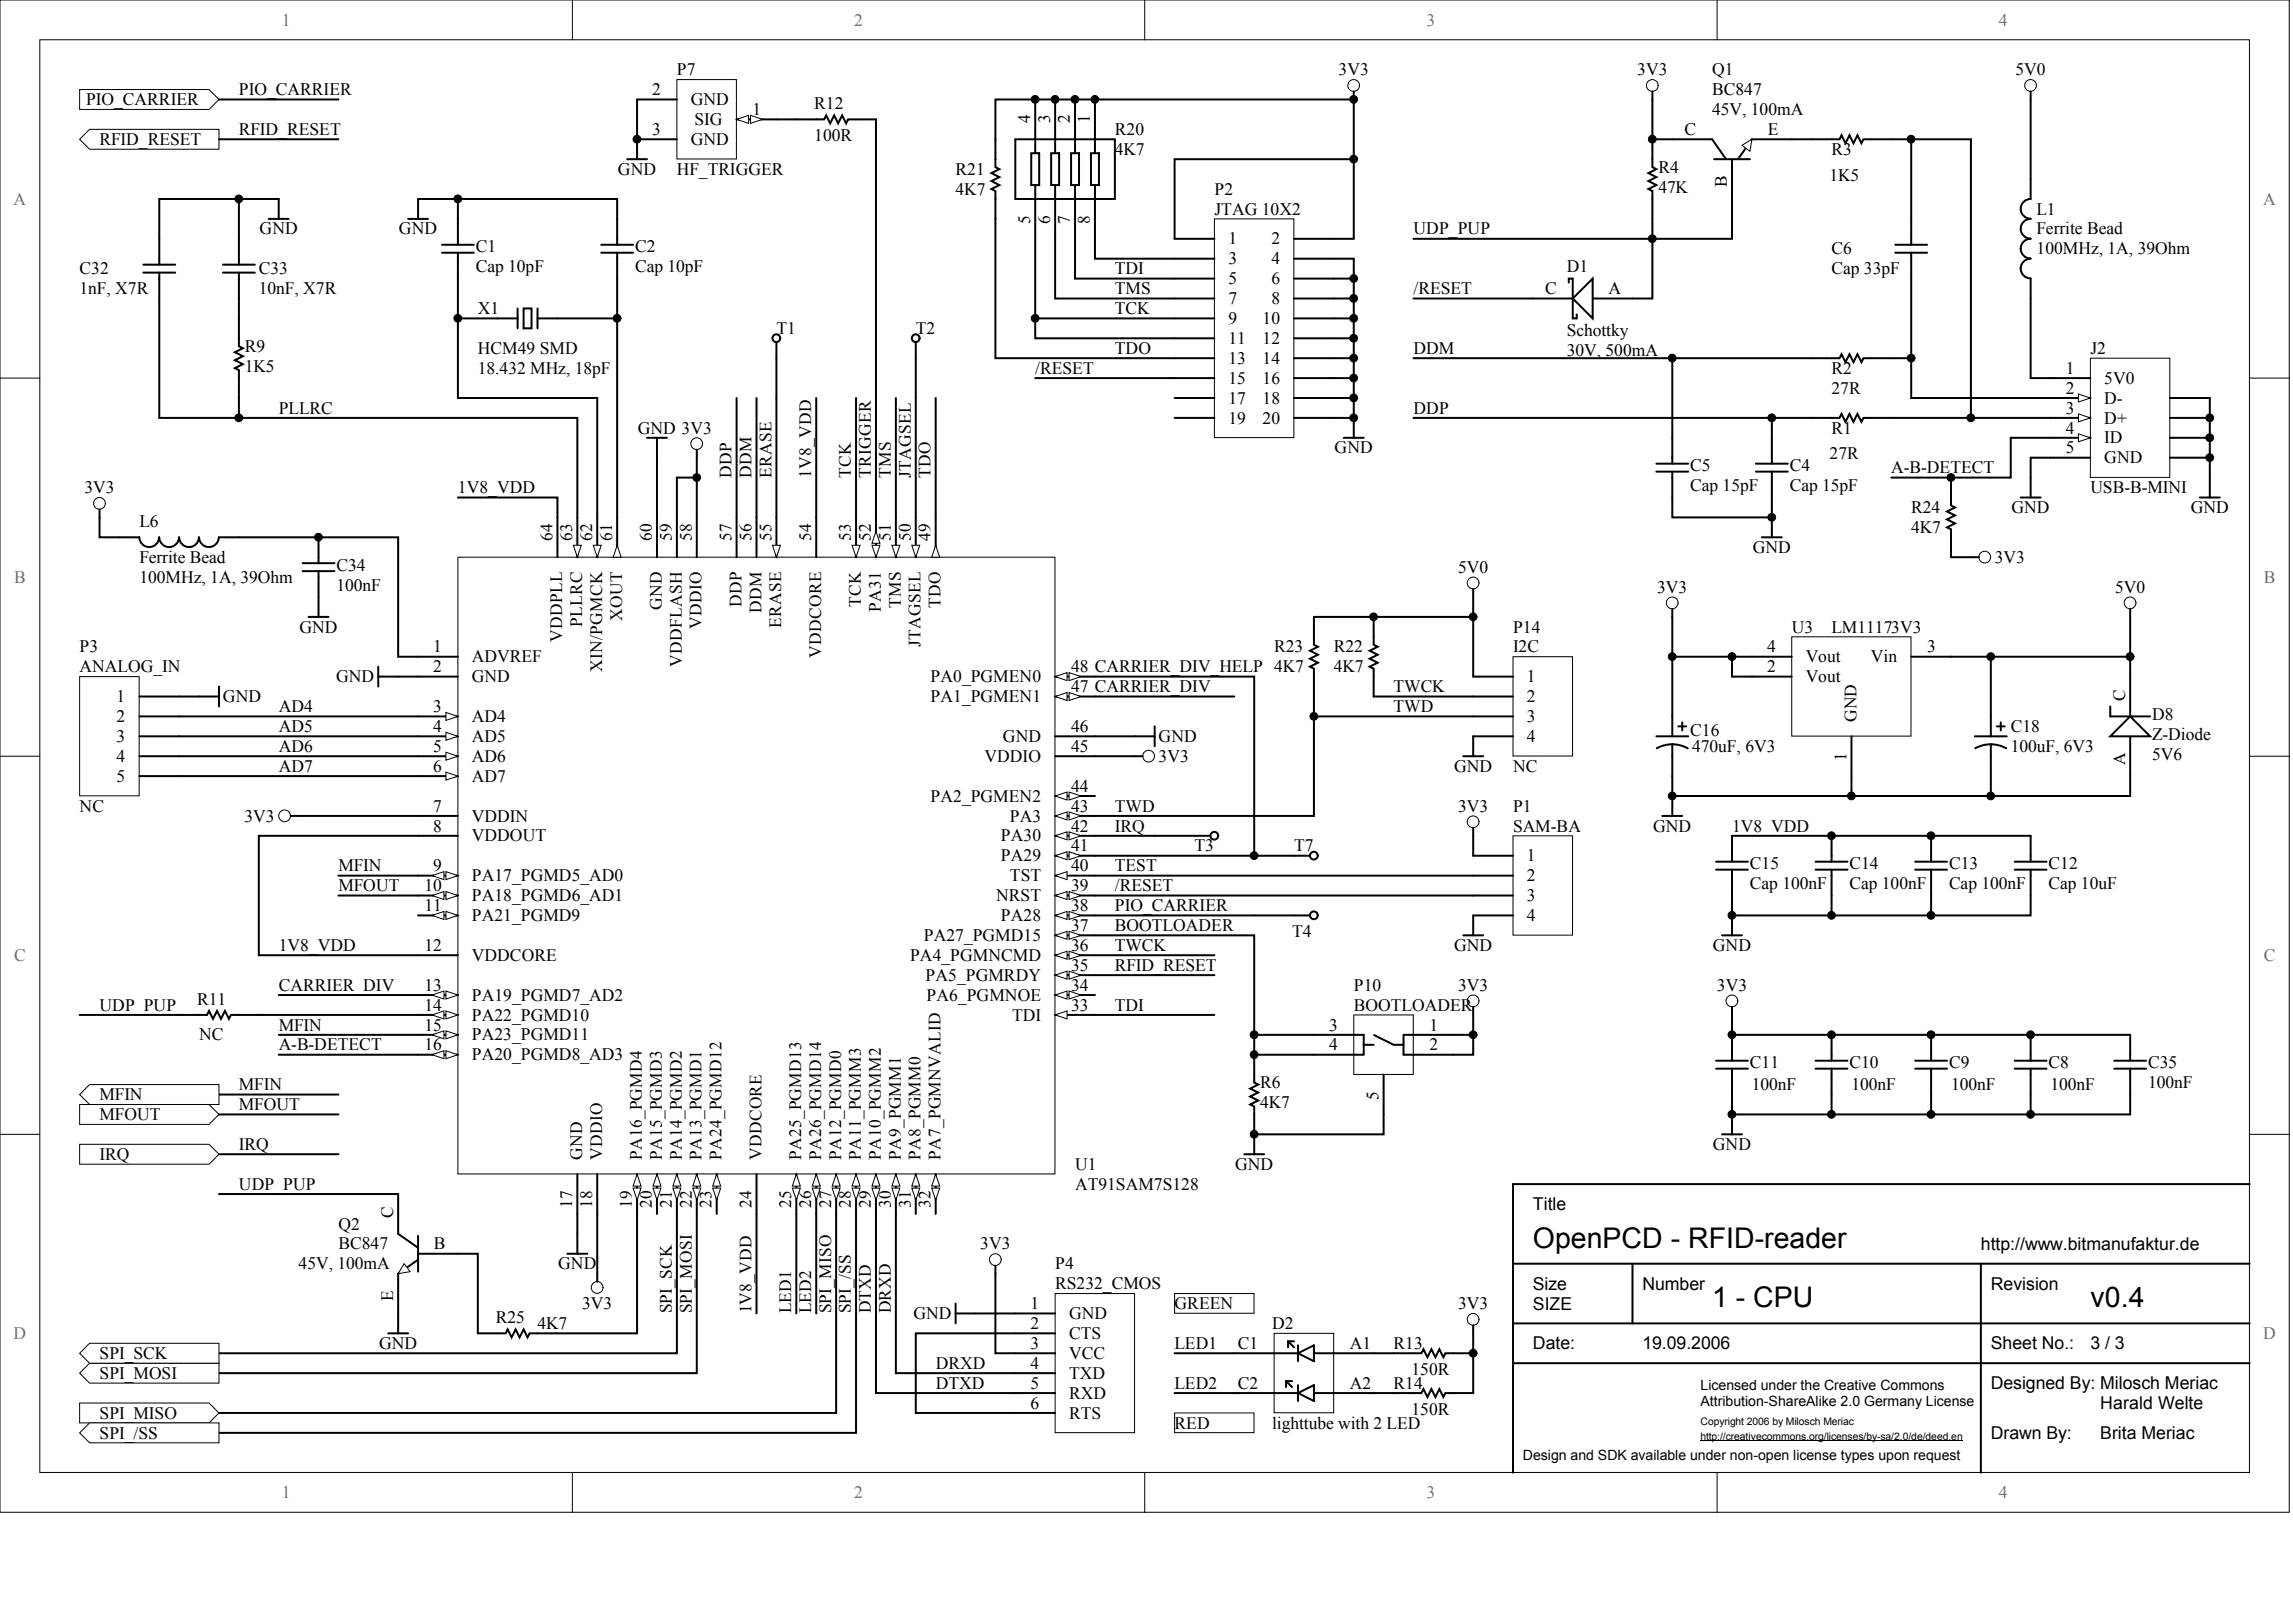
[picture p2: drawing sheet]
<svg xmlns="http://www.w3.org/2000/svg" width="840mm" height="594mm" viewBox="0 0 840 594" stroke-linecap="round" stroke-linejoin="round" font-family="sans-serif">
<defs><g id="words">
<g font-size="10.4">
<text x="561.3" y="456.7">OpenPCD - RFID-reader</text>
<text x="626.9" y="478.5">1 - CPU</text>
<text x="765.4" y="478.5">v0.4</text>
</g>
<g font-size="6.5">
<text x="561.3" y="442.9">Title</text>
<text x="725.3" y="457.5">http://www.bitmanufaktur.de</text>
<text x="561.3" y="472.1">Size</text>
<text x="601.4" y="472.1">Number</text>
<text x="729" y="472.1">Revision</text>
<text x="561.3" y="479.4">SIZE</text>
<text x="561.3" y="493.9">Date:</text>
<text x="601.4" y="493.9">19.09.2006</text>
<text x="729" y="493.9">Sheet No.:</text>
<text x="765.4" y="493.9">3 / 3</text>
<text x="729" y="508.5">Designed By: Milosch Meriac</text>
<text x="769.1" y="515.8">Harald Welte</text>
<text x="729" y="526.7">Drawn By:</text>
<text x="769.1" y="526.7">Brita Meriac</text>
</g>
<g font-size="6.4" fill="#716f64">
<text x="103.2" y="9.3">1</text>
<text x="312.8" y="9.3">2</text>
<text x="522.4" y="9.3">3</text>
<text x="732" y="9.3">4</text>
<text x="5" y="74.9">A</text>
<text x="828.7" y="74.9">A</text>
<text x="5.2" y="213.3">B</text>
<text x="828.9" y="213.3">B</text>
<text x="5.2" y="351.7">C</text>
<text x="828.9" y="351.7">C</text>
<text x="5" y="490.1">D</text>
<text x="828.7" y="490.1">D</text>
<text x="103.2" y="548.4">1</text>
<text x="312.8" y="548.4">2</text>
<text x="522.4" y="548.4">3</text>
<text x="732" y="548.4">4</text>
</g>
<g font-size="6.4">
<text x="247.8" y="27.6">P7</text>
<text x="490.2" y="27.6">3V3</text>
<text x="599.5" y="27.6">3V3</text>
<text x="626.9" y="27.6">Q1</text>
<text x="738" y="27.6">5V0</text>
<text x="87.5" y="34.8">PIO_CARRIER</text>
<text x="238.8" y="34.8">2</text>
<text x="626.9" y="34.8">BC847</text>
<text x="31.5" y="38.5">PIO_CARRIER</text>
<text x="253" y="38.5">GND</text>
<text x="298.1" y="39.9">R12</text>
<text x="254.3" y="45.8">SIG</text>
<text x="275.5" y="42.1">1</text>
<text x="626.9" y="42.1">45V, 100mA</text>
<text x="36.4" y="53.1">RFID_RESET</text>
<text x="87.5" y="49.4">RFID_RESET</text>
<text x="238.8" y="49.4">3</text>
<text x="253" y="53.1">GND</text>
<text x="298.1" y="51.6">100R</text>
<text x="408.2" y="49.4">R20</text>
<text x="616.8" y="49.4">C</text>
<text x="647.3" y="49.4">E</text>
<text x="408.2" y="56.7">4K7</text>
<text x="670.6" y="56.7">R3</text>
<text x="226.3" y="64">GND</text>
<text x="247.8" y="64">HF_TRIGGER</text>
<text x="349.9" y="64">R21</text>
<text x="607.2" y="63.3">R4</text>
<text x="349.9" y="71.3">4K7</text>
<text x="444.7" y="71.3">P2</text>
<text x="607.2" y="70.5">47K</text>
<text x="669.9" y="66.2">1K5</text>
<text x="444.7" y="78.5">JTAG 10X2</text>
<text x="745.7" y="78.5">L1</text>
<text x="95.1" y="85.8">GND</text>
<text x="146.1" y="85.8">GND</text>
<text x="449.8" y="89.5">1</text>
<text x="465.5" y="89.5">2</text>
<text x="517.6" y="85.8">UDP_PUP</text>
<text x="745.7" y="85.8">Ferrite Bead</text>
<text x="174.2" y="92.4">C1</text>
<text x="232.5" y="92.4">C2</text>
<text x="670.6" y="93.1">C6</text>
<text x="745.7" y="93.1">100MHz, 1A, 39Ohm</text>
<text x="29.2" y="100.4">C32</text>
<text x="94.8" y="100.4">C33</text>
<text x="174.2" y="99.7">Cap 10pF</text>
<text x="232.5" y="99.7">Cap 10pF</text>
<text x="408.2" y="100.4">TDI</text>
<text x="449.8" y="96.8">3</text>
<text x="465.5" y="96.8">4</text>
<text x="573.7" y="99.7">D1</text>
<text x="670.6" y="100.4">Cap 33pF</text>
<text x="29.2" y="107.7">1nF, X7R</text>
<text x="94.8" y="107.7">10nF, X7R</text>
<text x="408.2" y="107.7">TMS</text>
<text x="449.8" y="104">5</text>
<text x="465.5" y="104">6</text>
<text x="517.6" y="107.7">/RESET</text>
<text x="565.8" y="107.7">C</text>
<text x="589" y="107.7">A</text>
<text x="449.8" y="111.3">7</text>
<text x="465.5" y="111.3">8</text>
<text x="175" y="115">X1</text>
<text x="408.2" y="115">TCK</text>
<text x="449.8" y="118.6">9</text>
<text x="462.3" y="118.6">10</text>
<text x="284.3" y="122.3">T1</text>
<text x="335.3" y="122.3">T2</text>
<text x="449.8" y="125.9">11</text>
<text x="462.3" y="125.9">12</text>
<text x="573.7" y="123">Schottky</text>
<text x="89.7" y="128.8">R9</text>
<text x="175" y="129.5">HCM49 SMD</text>
<text x="408.2" y="129.5">TDO</text>
<text x="517.6" y="129.5">DDM</text>
<text x="573.7" y="130.3">30V, 500mA</text>
<text x="765.4" y="129.5">J2</text>
<text x="89.7" y="136.1">1K5</text>
<text x="175" y="136.8">18.432 MHz, 18pF</text>
<text x="379.1" y="136.8">/RESET</text>
<text x="449.8" y="133.2">13</text>
<text x="462.3" y="133.2">14</text>
<text x="670.6" y="136.8">R2</text>
<text x="756.4" y="136.8">1</text>
<text x="449.8" y="140.5">15</text>
<text x="462.3" y="140.5">16</text>
<text x="770.5" y="140.5">5V0</text>
<text x="449.8" y="147.8">17</text>
<text x="462.3" y="147.8">18</text>
<text x="670.6" y="144.1">27R</text>
<text x="756.4" y="144.1">2</text>
<text x="770.5" y="147.8">D-</text>
<text x="102.1" y="151.4">PLLRC</text>
<text x="449.8" y="155">19</text>
<text x="462.3" y="155">20</text>
<text x="517.6" y="151.4">DDP</text>
<text x="756.4" y="151.4">3</text>
<text x="770.5" y="155">D+</text>
<text x="233.6" y="158.7">GND 3V3</text>
<text x="670.6" y="158.7">R1</text>
<text x="756.4" y="158.7">4</text>
<text x="488.7" y="166">GND</text>
<text x="756.4" y="166">5</text>
<text x="770.5" y="162.3">ID</text>
<text x="618.9" y="172.5">C5</text>
<text x="655.3" y="172.5">C4</text>
<text x="669.9" y="168.1">27R</text>
<text x="692.5" y="173.2">A-B-DETECT</text>
<text x="770.5" y="169.6">GND</text>
<text x="618.9" y="179.8">Cap 15pF</text>
<text x="655.3" y="179.8">Cap 15pF</text>
<text x="30.9" y="180.5">3V3</text>
<text x="167.7" y="180.5">1V8_VDD</text>
<text x="765.4" y="180.5">USB-B-MINI</text>
<text x="699.8" y="187.8">R24</text>
<text x="736.5" y="187.8">GND</text>
<text x="802.2" y="187.8">GND</text>
<text x="51" y="192.9">L6</text>
<text x="699.8" y="195.1">4K7</text>
<text x="641.8" y="202.4">GND</text>
<text x="51" y="206">Ferrite Bead</text>
<text x="123.2" y="208.9">C34</text>
<text x="533.9" y="209.7">5V0</text>
<text x="730.4" y="206">3V3</text>
<text x="51" y="213.3">100MHz, 1A, 39Ohm</text>
<text x="123.2" y="216.2">100nF</text>
<text x="606.8" y="217">3V3</text>
<text x="774.5" y="217">5V0</text>
<text x="109.6" y="231.5">GND</text>
<text x="554" y="231.5">P14</text>
<text x="656.1" y="231.5">U3</text>
<text x="670.6" y="231.5">LM11173V3</text>
<text x="29.2" y="238.8">P3</text>
<text x="158.6" y="238.8">1</text>
<text x="466.5" y="238.8">R23</text>
<text x="488.4" y="238.8">R22</text>
<text x="554" y="238.8">I2C</text>
<text x="647" y="238.8">4</text>
<text x="705.6" y="238.8">3</text>
<text x="172.8" y="242.5">ADVREF</text>
<text x="661.2" y="242.5">Vout</text>
<text x="685.1" y="242.5">Vin</text>
<text x="29.2" y="246.1">ANALOG_IN</text>
<text x="123" y="249.7">GND</text>
<text x="158.6" y="246.1">2</text>
<text x="172.8" y="249.7">GND</text>
<text x="340.7" y="249.7">PA0_PGMEN0</text>
<text x="392.2" y="246.1">48 CARRIER_DIV_HELP 4K7</text>
<text x="488.4" y="246.1">4K7</text>
<text x="559.1" y="249.7">1</text>
<text x="647" y="246.1">2</text>
<text x="661.2" y="249.7">Vout</text>
<text x="42.7" y="257">1</text>
<text x="81.6" y="257">GND</text>
<text x="340.7" y="257">PA1_PGMEN1</text>
<text x="392.2" y="253.4">47 CARRIER_DIV</text>
<text x="510.3" y="253.4">TWCK</text>
<text x="559.1" y="257">2</text>
<text x="102.1" y="260.7">AD4</text>
<text x="158.6" y="260.7">3</text>
<text x="510.3" y="260.7">TWD</text>
<text x="788" y="263.6">D8</text>
<text x="42.7" y="264.3">2</text>
<text x="102.1" y="267.9">AD5</text>
<text x="158.6" y="267.9">4</text>
<text x="172.8" y="264.3">AD4</text>
<text x="392.2" y="267.9">46</text>
<text x="559.1" y="264.3">3</text>
<text x="618.9" y="269.4">C16</text>
<text x="736.3" y="267.9">C18</text>
<text x="42.7" y="271.6">3</text>
<text x="102.1" y="275.2">AD6</text>
<text x="158.6" y="275.2">5</text>
<text x="172.8" y="271.6">AD5</text>
<text x="367.3" y="271.6">GND</text>
<text x="392.2" y="275.2">45</text>
<text x="424.3" y="271.6">GND</text>
<text x="559.1" y="271.6">4</text>
<text x="619.6" y="275.2">470uF, 6V3</text>
<text x="736.3" y="275.2">100uF, 6V3</text>
<text x="788" y="270.9">Z-Diode</text>
<text x="42.7" y="278.9">4</text>
<text x="172.8" y="278.9">AD6</text>
<text x="360.5" y="278.9">VDDIO</text>
<text x="424.3" y="278.9">3V3</text>
<text x="788" y="278.1">5V6</text>
<text x="42.7" y="286.2">5</text>
<text x="102.1" y="282.5">AD7</text>
<text x="158.6" y="282.5">6</text>
<text x="172.8" y="286.2">AD7</text>
<text x="532.4" y="282.5">GND</text>
<text x="554" y="282.5">NC</text>
<text x="340.7" y="293.4">PA2_PGMEN2</text>
<text x="392.2" y="289.8">44</text>
<text x="29.2" y="297.1">NC</text>
<text x="158.6" y="297.1">7</text>
<text x="392.2" y="297.1">43</text>
<text x="408.2" y="297.1">TWD</text>
<text x="533.9" y="297.1">3V3</text>
<text x="554" y="297.1">P1</text>
<text x="89.5" y="300.7">3V3</text>
<text x="158.6" y="304.4">8</text>
<text x="172.8" y="300.7">VDDIN</text>
<text x="369.7" y="300.7">PA3</text>
<text x="392.2" y="304.4">42</text>
<text x="408.2" y="304.4">IRQ</text>
<text x="554" y="304.4">SAM-BA</text>
<text x="605.3" y="304.4">GND</text>
<text x="634.2" y="304.4">1V8_VDD</text>
<text x="172.8" y="308">VDDOUT</text>
<text x="366.5" y="308">PA30</text>
<text x="392.2" y="311.7">41</text>
<text x="437.4" y="311.7">T3</text>
<text x="473.8" y="311.7">T7</text>
<text x="366.5" y="315.3">PA29</text>
<text x="559.1" y="315.3">1</text>
<text x="123.9" y="318.9">MFIN</text>
<text x="158.6" y="318.9">9</text>
<text x="172.8" y="322.6">PA17_PGMD5_AD0</text>
<text x="369.8" y="322.6">TST</text>
<text x="392.2" y="318.9">40</text>
<text x="408.2" y="318.9">TEST</text>
<text x="559.1" y="322.6">2</text>
<text x="640.8" y="318.2">C15</text>
<text x="677.2" y="318.2">C14</text>
<text x="713.7" y="318.2">C13</text>
<text x="750.1" y="318.2">C12</text>
<text x="123.9" y="326.2">MFOUT</text>
<text x="155.4" y="326.2">10</text>
<text x="172.8" y="329.9">PA18_PGMD6_AD1</text>
<text x="364.8" y="329.9">NRST</text>
<text x="392.2" y="326.2">39</text>
<text x="408.2" y="326.2">/RESET</text>
<text x="559.1" y="329.9">3</text>
<text x="640.8" y="325.5">Cap 100nF</text>
<text x="677.2" y="325.5">Cap 100nF</text>
<text x="713.7" y="325.5">Cap 100nF</text>
<text x="750.1" y="325.5">Cap 10uF</text>
<text x="155.4" y="333.5">11</text>
<text x="392.2" y="333.5">38</text>
<text x="408.2" y="333.5">PIO_CARRIER</text>
<text x="172.8" y="337.2">PA21_PGMD9</text>
<text x="366.5" y="337.2">PA28</text>
<text x="392.2" y="340.8">37</text>
<text x="408.2" y="340.8">BOOTLOADER</text>
<text x="559.1" y="337.2">4</text>
<text x="338.2" y="344.4">PA27_PGMD15</text>
<text x="473.1" y="343">T4</text>
<text x="102.1" y="348.1">1V8_VDD</text>
<text x="155.4" y="348.1">12</text>
<text x="172.8" y="351.7">VDDCORE</text>
<text x="333.2" y="351.7">PA4_PGMNCMD</text>
<text x="392.2" y="348.1">36</text>
<text x="408.2" y="348.1">TWCK</text>
<text x="532.4" y="348.1">GND</text>
<text x="627.2" y="348.1">GND</text>
<text x="338.9" y="359">PA5_PGMRDY</text>
<text x="392.2" y="355.4">35</text>
<text x="408.2" y="355.4">RFID_RESET</text>
<text x="102.1" y="362.6">CARRIER_DIV</text>
<text x="155.4" y="362.6">13</text>
<text x="392.2" y="362.6">34</text>
<text x="495.7" y="362.6">P10</text>
<text x="533.9" y="362.6">3V3</text>
<text x="628.7" y="362.6">3V3</text>
<text x="36.4" y="369.9">UDP_PUP</text>
<text x="72.2" y="367.7">R11</text>
<text x="155.4" y="369.9">14</text>
<text x="172.8" y="366.3">PA19_PGMD7_AD2</text>
<text x="339.3" y="366.3">PA6_PGMNOE</text>
<text x="392.2" y="369.9">33</text>
<text x="408.2" y="369.9">TDI</text>
<text x="495.7" y="369.9">BOOTLOADER</text>
<text x="102.1" y="377.2">MFIN</text>
<text x="155.4" y="377.2">15</text>
<text x="172.8" y="373.6">PA22_PGMD10</text>
<text x="370.6" y="373.6">TDI</text>
<text x="486.7" y="377.2">3</text>
<text x="523.4" y="377.2">1</text>
<text x="72.9" y="380.9">NC</text>
<text x="172.8" y="380.9">PA23_PGMD11</text>
<text x="102.1" y="384.5">A-B-DETECT</text>
<text x="155.4" y="384.5">16</text>
<text x="172.8" y="388.1">PA20_PGMD8_AD3</text>
<text x="486.7" y="384.5">4</text>
<text x="523.4" y="384.5">2</text>
<text x="640.8" y="391.1">C11</text>
<text x="677.2" y="391.1">C10</text>
<text x="713.7" y="391.1">C9</text>
<text x="750.1" y="391.1">C8</text>
<text x="786.6" y="391.1">C35</text>
<text x="87.5" y="399.1">MFIN</text>
<text x="461.4" y="398.3">R6</text>
<text x="641.5" y="399.1">100nF</text>
<text x="677.9" y="399.1">100nF</text>
<text x="714.4" y="399.1">100nF</text>
<text x="750.8" y="399.1">100nF</text>
<text x="786.6" y="398.3">100nF</text>
<text x="36.4" y="402.7">MFIN</text>
<text x="87.5" y="406.4">MFOUT</text>
<text x="461.4" y="405.6">4K7</text>
<text x="36.4" y="410">MFOUT</text>
<text x="36.4" y="424.6">IRQ</text>
<text x="87.5" y="420.9">IRQ</text>
<text x="627.2" y="420.9">GND</text>
<text x="393.6" y="428.2">U1</text>
<text x="452.3" y="428.2">GND</text>
<text x="87.5" y="435.5">UDP_PUP</text>
<text x="393.6" y="435.5">AT91SAM7S128</text>
<text x="123.9" y="450.1">Q2</text>
<text x="123.9" y="457.3">BC847</text>
<text x="158.9" y="457.3">B</text>
<text x="358.9" y="457.3">3V3</text>
<text x="109.3" y="464.6">45V, 100mA</text>
<text x="204.4" y="464.6">GND</text>
<text x="386.4" y="464.6">P4</text>
<text x="386.4" y="471.9">RS232_CMOS</text>
<text x="213.1" y="479.2">3V3</text>
<text x="377.3" y="479.2">1</text>
<text x="430.1" y="479.2">GREEN</text>
<text x="533.9" y="479.2">3V3</text>
<text x="181.5" y="484.3">R25</text>
<text x="334.4" y="482.8">GND</text>
<text x="391.5" y="482.8">GND</text>
<text x="196.8" y="486.5">4K7</text>
<text x="377.3" y="486.5">2</text>
<text x="391.5" y="490.1">CTS</text>
<text x="465.8" y="486.5">D2</text>
<text x="36.4" y="497.4">SPI_SCK</text>
<text x="138.8" y="493.8">GND</text>
<text x="377.3" y="493.8">3</text>
<text x="391.5" y="497.4">VCC</text>
<text x="430.1" y="493.8">LED1</text>
<text x="453.2" y="493.8">C1</text>
<text x="494.2" y="493.8">A1</text>
<text x="510.3" y="493.8">R13</text>
<text x="342.6" y="501.1">DRXD</text>
<text x="377.3" y="501.1">4</text>
<text x="516.8" y="503.2">150R</text>
<text x="36.4" y="504.7">SPI_MOSI</text>
<text x="342.6" y="508.3">DTXD</text>
<text x="377.3" y="508.3">5</text>
<text x="391.5" y="504.7">TXD</text>
<text x="430.1" y="508.3">LED2</text>
<text x="453.2" y="508.3">C2</text>
<text x="494.2" y="508.3">A2</text>
<text x="510.3" y="508.3">R14</text>
<text x="377.3" y="515.6">6</text>
<text x="391.5" y="512">RXD</text>
<text x="36.4" y="519.3">SPI_MISO</text>
<text x="391.5" y="519.3">RTS</text>
<text x="516.8" y="517.8">150R</text>
<text x="36.4" y="526.5">SPI_/SS</text>
<text x="430.1" y="522.9">RED</text>
<text x="465.8" y="522.9">lighttube with 2 LED</text>
</g>
<g font-size="6.3">
<text x="377.2" y="45.2" transform="rotate(-90 377.2 45.2)">4</text>
<text x="384.5" y="45.2" transform="rotate(-90 384.5 45.2)">3</text>
<text x="391.8" y="45.2" transform="rotate(-90 391.8 45.2)">2</text>
<text x="399.1" y="45.2" transform="rotate(-90 399.1 45.2)">1</text>
<text x="632.3" y="68.5" transform="rotate(-90 632.3 68.5)">B</text>
<text x="377.2" y="81.9" transform="rotate(-90 377.2 81.9)">5</text>
<text x="384.5" y="81.9" transform="rotate(-90 384.5 81.9)">6</text>
<text x="391.8" y="81.9" transform="rotate(-90 391.8 81.9)">7</text>
<text x="399.1" y="81.9" transform="rotate(-90 399.1 81.9)">8</text>
<text x="267.9" y="174.8" transform="rotate(-90 267.9 174.8)">DDP</text>
<text x="275.1" y="174.8" transform="rotate(-90 275.1 174.8)">DDM</text>
<text x="282.4" y="174.8" transform="rotate(-90 282.4 174.8)">ERASE</text>
<text x="297" y="174.8" transform="rotate(-90 297 174.8)">1V8_VDD</text>
<text x="311.6" y="174.8" transform="rotate(-90 311.6 174.8)">TCK</text>
<text x="318.9" y="174.8" transform="rotate(-90 318.9 174.8)">TRIGGER</text>
<text x="326.2" y="174.8" transform="rotate(-90 326.2 174.8)">TMS</text>
<text x="333.5" y="174.8" transform="rotate(-90 333.5 174.8)">JTAGSEL</text>
<text x="340.8" y="174.8" transform="rotate(-90 340.8 174.8)">TDO</text>
<text x="202.2" y="198.1" transform="rotate(-90 202.2 198.1)">64</text>
<text x="209.5" y="198.1" transform="rotate(-90 209.5 198.1)">63</text>
<text x="216.8" y="198.1" transform="rotate(-90 216.8 198.1)">62</text>
<text x="224.1" y="198.1" transform="rotate(-90 224.1 198.1)">61</text>
<text x="238.7" y="198.1" transform="rotate(-90 238.7 198.1)">60</text>
<text x="246" y="198.1" transform="rotate(-90 246 198.1)">59</text>
<text x="253.3" y="198.1" transform="rotate(-90 253.3 198.1)">58</text>
<text x="267.9" y="198.1" transform="rotate(-90 267.9 198.1)">57</text>
<text x="275.1" y="198.1" transform="rotate(-90 275.1 198.1)">56</text>
<text x="282.4" y="198.1" transform="rotate(-90 282.4 198.1)">55</text>
<text x="297" y="198.1" transform="rotate(-90 297 198.1)">54</text>
<text x="311.6" y="198.1" transform="rotate(-90 311.6 198.1)">53</text>
<text x="318.9" y="198.1" transform="rotate(-90 318.9 198.1)">52</text>
<text x="326.2" y="198.1" transform="rotate(-90 326.2 198.1)">51</text>
<text x="333.5" y="198.1" transform="rotate(-90 333.5 198.1)">50</text>
<text x="340.8" y="198.1" transform="rotate(-90 340.8 198.1)">49</text>
<text x="227.8" y="227.3" transform="rotate(-90 227.8 227.3)">XOUT</text>
<text x="242.3" y="223.3" transform="rotate(-90 242.3 223.3)">GND</text>
<text x="271.5" y="222.2" transform="rotate(-90 271.5 222.2)">DDP</text>
<text x="278.8" y="224.4" transform="rotate(-90 278.8 224.4)">DDM</text>
<text x="315.2" y="222.2" transform="rotate(-90 315.2 222.2)">TCK</text>
<text x="322.5" y="224" transform="rotate(-90 322.5 224)">PA31</text>
<text x="329.8" y="222.5" transform="rotate(-90 329.8 222.5)">TMS</text>
<text x="344.4" y="222.5" transform="rotate(-90 344.4 222.5)">TDO</text>
<text x="213.2" y="229.5" transform="rotate(-90 213.2 229.5)">PLLRC</text>
<text x="256.9" y="230.2" transform="rotate(-90 256.9 230.2)">VDDIO</text>
<text x="286.1" y="229.8" transform="rotate(-90 286.1 229.8)">ERASE</text>
<text x="205.9" y="234.9" transform="rotate(-90 205.9 234.9)">VDDPLL</text>
<text x="337.1" y="236.7" transform="rotate(-90 337.1 236.7)">JTAGSEL</text>
<text x="220.5" y="245.8" transform="rotate(-90 220.5 245.8)">XIN/PGMCK</text>
<text x="249.6" y="244" transform="rotate(-90 249.6 244)">VDDFLASH</text>
<text x="300.7" y="240.7" transform="rotate(-90 300.7 240.7)">VDDCORE</text>
<text x="778.1" y="256.4" transform="rotate(-90 778.1 256.4)">C</text>
<text x="679.7" y="264.4" transform="rotate(-90 679.7 264.4)">GND</text>
<text x="676.1" y="278.6" transform="rotate(-90 676.1 278.6)">1</text>
<text x="778.1" y="280.1" transform="rotate(-90 778.1 280.1)">A</text>
<text x="504.8" y="402.5" transform="rotate(-90 504.8 402.5)">5</text>
<text x="213.2" y="424.7" transform="rotate(-90 213.2 424.7)">GND</text>
<text x="220.5" y="424.7" transform="rotate(-90 220.5 424.7)">VDDIO</text>
<text x="235.1" y="424.7" transform="rotate(-90 235.1 424.7)">PA16_PGMD4</text>
<text x="242.3" y="424.7" transform="rotate(-90 242.3 424.7)">PA15_PGMD3</text>
<text x="249.6" y="424.7" transform="rotate(-90 249.6 424.7)">PA14_PGMD2</text>
<text x="256.9" y="424.7" transform="rotate(-90 256.9 424.7)">PA13_PGMD1</text>
<text x="264.2" y="424.7" transform="rotate(-90 264.2 424.7)">PA24_PGMD12</text>
<text x="278.8" y="424.7" transform="rotate(-90 278.8 424.7)">VDDCORE</text>
<text x="293.4" y="424.7" transform="rotate(-90 293.4 424.7)">PA25_PGMD13</text>
<text x="300.7" y="424.7" transform="rotate(-90 300.7 424.7)">PA26_PGMD14</text>
<text x="307.9" y="424.7" transform="rotate(-90 307.9 424.7)">PA12_PGMD0</text>
<text x="315.2" y="424.7" transform="rotate(-90 315.2 424.7)">PA11_PGMM3</text>
<text x="322.5" y="424.7" transform="rotate(-90 322.5 424.7)">PA10_PGMM2</text>
<text x="329.8" y="424.7" transform="rotate(-90 329.8 424.7)">PA9_PGMM1</text>
<text x="337.1" y="424.7" transform="rotate(-90 337.1 424.7)">PA8_PGMM0</text>
<text x="344.4" y="424.7" transform="rotate(-90 344.4 424.7)">PA7_PGMNVALID</text>
<text x="209.5" y="442.2" transform="rotate(-90 209.5 442.2)">17</text>
<text x="216.8" y="442.2" transform="rotate(-90 216.8 442.2)">18</text>
<text x="231.4" y="442.2" transform="rotate(-90 231.4 442.2)">19</text>
<text x="238.7" y="442.2" transform="rotate(-90 238.7 442.2)">20</text>
<text x="246" y="442.2" transform="rotate(-90 246 442.2)">21</text>
<text x="253.3" y="442.2" transform="rotate(-90 253.3 442.2)">22</text>
<text x="260.6" y="442.2" transform="rotate(-90 260.6 442.2)">23</text>
<text x="275.1" y="442.2" transform="rotate(-90 275.1 442.2)">24</text>
<text x="289.7" y="442.2" transform="rotate(-90 289.7 442.2)">25</text>
<text x="297" y="442.2" transform="rotate(-90 297 442.2)">26</text>
<text x="304.3" y="442.2" transform="rotate(-90 304.3 442.2)">27</text>
<text x="311.6" y="442.2" transform="rotate(-90 311.6 442.2)">28</text>
<text x="318.9" y="442.2" transform="rotate(-90 318.9 442.2)">29</text>
<text x="326.2" y="442.2" transform="rotate(-90 326.2 442.2)">30</text>
<text x="333.5" y="442.2" transform="rotate(-90 333.5 442.2)">31</text>
<text x="340.8" y="442.2" transform="rotate(-90 340.8 442.2)">32</text>
<text x="143.9" y="445.8" transform="rotate(-90 143.9 445.8)">C</text>
<text x="143.9" y="476" transform="rotate(-90 143.9 476)">E</text>
<text x="246" y="480.8" transform="rotate(-90 246 480.8)">SPI_SCK</text>
<text x="253.3" y="480.8" transform="rotate(-90 253.3 480.8)">SPI_MOSI</text>
<text x="275.1" y="480.8" transform="rotate(-90 275.1 480.8)">1V8_VDD</text>
<text x="289.7" y="480.8" transform="rotate(-90 289.7 480.8)">LED1</text>
<text x="297" y="480.8" transform="rotate(-90 297 480.8)">LED2</text>
<text x="304.3" y="480.8" transform="rotate(-90 304.3 480.8)">SPI_MISO</text>
<text x="311.6" y="480.8" transform="rotate(-90 311.6 480.8)">SPI_/SS</text>
<text x="318.9" y="480.8" transform="rotate(-90 318.9 480.8)">DTXD</text>
<text x="326.2" y="480.8" transform="rotate(-90 326.2 480.8)">DRXD</text>
</g>
<g font-size="5.2">
<text x="622.7" y="508.9">Licensed under the Creative Commons</text>
<text x="622.7" y="514.7">Attribution-ShareAlike 2.0 Germany License</text>
<text x="557.7" y="534.3">Design and SDK available under non-open license types upon request</text>
</g>
<g font-size="3.8">
<text x="622.7" y="521.5">Copyright 2006 by Milosch Meriac</text>
<text x="622.7" y="527">http://creativecommons.org/licenses/by-sa/2.0/de/deed.en</text>
</g>
</g></defs>
<g fill="#fff" stroke="#000" stroke-width=".37">
<path d="M0 0h838.2v553.5h-838.2z"/>
<path d="M14.6 14.6h809.1v524.4h-809.1z"/>
</g>
<g fill="none" stroke="#000" stroke-width=".37">
<path d="M209.6 0v14.6M419.2 0v14.6M628.7 0v14.6M0 138.4h14.6M823.7 138.4h14.6M0 276.8h14.6M823.7 276.8h14.6M0 415.2h14.6M823.7 415.2h14.6M209.6 539v14.6M419.2 539v14.6M628.7 539v14.6"/>
<circle cx="743.5" cy="31.3" r="2.15"/>
</g>
<g fill="none" stroke="#000" stroke-width=".73">
<path d="M743.5 33.5v2.9M612.3 51h14.6l5.1 7.3M627.6 58.3h13.2M634.2 58.3v14.5M656.1 51h-14.6l-5.1 7.3M663.4 51h10.2l.7-1.5 1.5 2.9 1.4-2.9 1.5 2.9 1.4-2.9 1.5 2.9 .7-1.4h10.2M153.1 72.8v7.3M149.4 80.1h7.3M161.8 89.6h11.7M161.8 92.5h11.7M167.7 92.5v24h21.8M167.7 89.6v-16.8h58.3v16.8"/>
<path d="M220.1 89.6h11.7M220.1 92.5h11.7M226 92.5v24h-29.2M694 89.6h11.6M694 92.5h11.6M699.8 92.5v53.2h51M699.8 80.1v9.5M167.7 116.5v29.2h51v43.7M189.5 112.9v7.3M191.7 112.9h2.9v7.3h-2.9zM196.8 112.9v7.3M226 116.5v72.9"/>
<path d="M517.6 131.1h156l.7-1.4 1.5 2.9 1.4-2.9 1.5 2.9 1.4-2.9 1.5 2.9 .7-1.5h10.2M269.7 145.7v43.7M277 145.7v43.7M517.6 153h156l.7-1.5 1.5 2.9 1.4-2.9 1.5 2.9 1.4-2.9 1.5 2.9 .7-1.4h68.5M606.5 172.6h11.7M606.5 169.7h11.7M612.3 160.3v9.4M612.3 172.6v9.5M642.9 172.6h11.7M642.9 169.7h11.7M648.8 160.3v9.4M648.8 172.6v9.5"/>
<path d="M750.8 167.5h-7.3v14.6M645.1 196.7h7.3M648.8 189.4v7.3M739.9 182.1h7.3M400.9 327.8h138.5"/>
</g>
<path d="M637.8 53.2l3.7-2.2-.7 4.4z" fill="#fff" stroke="#000" stroke-width=".37"/>
<g fill="none" stroke="#000" stroke-width=".37">
<circle cx="605" cy="31.3" r="2.15"/>
<circle cx="255.1" cy="162.4" r="2.15"/>
<circle cx="420.6" cy="276.8" r="2.15"/>
<circle cx="218.7" cy="471.3" r="2.15"/>
</g>
<g fill="none" stroke="#000" stroke-width=".73">
<path d="M605 33.5v17.5h7.3M605 51v10.2l1.5 .7-2.9 1.5 2.9 1.4-2.9 1.5 2.9 1.4-2.9 1.5 1.4 .7v10.2M656.1 51h7.3M692.5 51h7.3M699.8 80.1v-29.1h21.9v102M612.3 131.1v29.2M692.5 131.1h7.3M648.8 153v7.3M236.9 160.3h7.3M240.6 160.3v29.1M255.1 164.6v10.2M247.8 189.4v-14.6h7.3v14.6"/>
<path d="M612.3 182.1v7.3h36.5v-7.3M400.9 269.5h21.9M400.9 276.8h17.5M422.8 265.9v7.3M207.8 458.9h7.2M211.4 444.4v14.5M218.7 444.4v24.7"/>
</g>
<path d="M167.7 204h218.6v225.7h-218.6z" fill="#fff" stroke="#000" stroke-width=".37"/>
<path d="M153.1 240.4h14.6M153.1 247.7h14.6M153.1 262.2h14.6" fill="none" stroke="#000" stroke-width=".73"/>
<path d="M163.3 260.8l4.4 1.4-4.4 1.5z" fill="#fff" stroke="#000" stroke-width=".37"/>
<path d="M153.1 269.5h14.6" fill="none" stroke="#000" stroke-width=".73"/>
<path d="M163.3 268.1l4.4 1.4-4.4 1.5z" fill="#fff" stroke="#000" stroke-width=".37"/>
<path d="M153.1 276.8h14.6" fill="none" stroke="#000" stroke-width=".73"/>
<path d="M163.3 275.3l4.4 1.5-4.4 1.5z" fill="#fff" stroke="#000" stroke-width=".37"/>
<path d="M153.1 284.1h14.6" fill="none" stroke="#000" stroke-width=".73"/>
<path d="M163.3 282.6l4.4 1.5-4.4 1.4z" fill="#fff" stroke="#000" stroke-width=".37"/>
<path d="M153.1 298.7h14.6M153.1 305.9h14.6M153.1 320.5h14.6" fill="none" stroke="#000" stroke-width=".73"/>
<g fill="#fff" stroke="#000" stroke-width=".37">
<path d="M163.3 319.1l4.4 1.4-4.4 1.5z"/>
<path d="M158.2 320.5l4.4-1.4v2.9z"/>
</g>
<path d="M153.1 327.8h14.6" fill="none" stroke="#000" stroke-width=".73"/>
<g fill="#fff" stroke="#000" stroke-width=".37">
<path d="M163.3 326.3l4.4 1.5-4.4 1.5z"/>
<path d="M158.2 327.8l4.4-1.5v3z"/>
</g>
<path d="M153.1 335.1h14.6" fill="none" stroke="#000" stroke-width=".73"/>
<g fill="#fff" stroke="#000" stroke-width=".37">
<path d="M163.3 333.6l4.4 1.5-4.4 1.4z"/>
<path d="M158.2 335.1l4.4-1.5v2.9z"/>
</g>
<path d="M153.1 349.7h14.6M153.1 364.2h14.6" fill="none" stroke="#000" stroke-width=".73"/>
<g fill="#fff" stroke="#000" stroke-width=".37">
<path d="M163.3 362.8l4.4 1.4-4.4 1.5z"/>
<path d="M158.2 364.2l4.4-1.4v2.9z"/>
</g>
<path d="M153.1 371.5h14.6" fill="none" stroke="#000" stroke-width=".73"/>
<g fill="#fff" stroke="#000" stroke-width=".37">
<path d="M163.3 370l4.4 1.5-4.4 1.5z"/>
<path d="M158.2 371.5l4.4-1.5v3z"/>
</g>
<path d="M153.1 378.8h14.6" fill="none" stroke="#000" stroke-width=".73"/>
<g fill="#fff" stroke="#000" stroke-width=".37">
<path d="M163.3 377.3l4.4 1.5-4.4 1.4z"/>
<path d="M158.2 378.8l4.4-1.5v2.9z"/>
</g>
<path d="M153.1 386.1h14.6" fill="none" stroke="#000" stroke-width=".73"/>
<g fill="#fff" stroke="#000" stroke-width=".37">
<path d="M163.3 384.6l4.4 1.5-4.4 1.4z"/>
<path d="M158.2 386.1l4.4-1.5v2.9z"/>
</g>
<path d="M211.4 429.8v14.6M218.7 429.8v14.6M233.3 429.8v14.6" fill="none" stroke="#000" stroke-width=".73"/>
<g fill="#fff" stroke="#000" stroke-width=".37">
<path d="M233.3 429.8l1.4 4.4h-2.9z"/>
<path d="M231.8 434.9h2.9l-1.4 4.4z"/>
</g>
<path d="M240.6 429.8v14.6" fill="none" stroke="#000" stroke-width=".73"/>
<g fill="#fff" stroke="#000" stroke-width=".37">
<path d="M240.6 429.8l1.4 4.4h-2.9z"/>
<path d="M239.1 434.9h2.9l-1.4 4.4z"/>
</g>
<path d="M247.8 429.8v14.6" fill="none" stroke="#000" stroke-width=".73"/>
<g fill="#fff" stroke="#000" stroke-width=".37">
<path d="M247.8 429.8l1.5 4.4h-2.9z"/>
<path d="M246.4 434.9h2.9l-1.5 4.4z"/>
</g>
<path d="M255.1 429.8v14.6" fill="none" stroke="#000" stroke-width=".73"/>
<g fill="#fff" stroke="#000" stroke-width=".37">
<path d="M255.1 429.8l1.5 4.4h-2.9z"/>
<path d="M253.7 434.9h2.9l-1.5 4.4z"/>
</g>
<path d="M262.4 429.8v14.6" fill="none" stroke="#000" stroke-width=".73"/>
<g fill="#fff" stroke="#000" stroke-width=".37">
<path d="M262.4 429.8l1.5 4.4h-2.9z"/>
<path d="M261 434.9h2.9l-1.5 4.4z"/>
</g>
<path d="M277 429.8v14.6M291.6 429.8v14.6" fill="none" stroke="#000" stroke-width=".73"/>
<g fill="#fff" stroke="#000" stroke-width=".37">
<path d="M291.6 429.8l1.4 4.4h-2.9z"/>
<path d="M290.1 434.9h2.9l-1.4 4.4z"/>
</g>
<path d="M298.9 429.8v14.6" fill="none" stroke="#000" stroke-width=".73"/>
<g fill="#fff" stroke="#000" stroke-width=".37">
<path d="M298.9 429.8l1.4 4.4h-2.9z"/>
<path d="M297.4 434.9h2.9l-1.4 4.4z"/>
</g>
<path d="M306.2 429.8v14.6" fill="none" stroke="#000" stroke-width=".73"/>
<g fill="#fff" stroke="#000" stroke-width=".37">
<path d="M306.2 429.8l1.4 4.4h-2.9z"/>
<path d="M304.7 434.9h2.9l-1.4 4.4z"/>
</g>
<path d="M313.5 429.8v14.6" fill="none" stroke="#000" stroke-width=".73"/>
<g fill="#fff" stroke="#000" stroke-width=".37">
<path d="M313.5 429.8l1.4 4.4h-2.9z"/>
<path d="M312 434.9h2.9l-1.4 4.4z"/>
</g>
<path d="M320.7 429.8v14.6" fill="none" stroke="#000" stroke-width=".73"/>
<g fill="#fff" stroke="#000" stroke-width=".37">
<path d="M320.7 429.8l1.5 4.4h-2.9z"/>
<path d="M319.3 434.9h2.9l-1.5 4.4z"/>
</g>
<path d="M328 429.8v14.6" fill="none" stroke="#000" stroke-width=".73"/>
<g fill="#fff" stroke="#000" stroke-width=".37">
<path d="M328 429.8l1.5 4.4h-2.9z"/>
<path d="M326.6 434.9h2.9l-1.5 4.4z"/>
</g>
<path d="M335.3 429.8v14.6" fill="none" stroke="#000" stroke-width=".73"/>
<g fill="#fff" stroke="#000" stroke-width=".37">
<path d="M335.3 429.8l1.5 4.4h-2.9z"/>
<path d="M333.9 434.9h2.9l-1.5 4.4z"/>
</g>
<path d="M342.6 429.8v14.6" fill="none" stroke="#000" stroke-width=".73"/>
<g fill="#fff" stroke="#000" stroke-width=".37">
<path d="M342.6 429.8l1.5 4.4h-2.9z"/>
<path d="M341.2 434.9h2.9l-1.5 4.4z"/>
</g>
<path d="M386.4 371.5h14.5" fill="none" stroke="#000" stroke-width=".73"/>
<path d="M386.4 371.5l4.3-1.5v3z" fill="#fff" stroke="#000" stroke-width=".37"/>
<path d="M386.4 364.2h14.5" fill="none" stroke="#000" stroke-width=".73"/>
<g fill="#fff" stroke="#000" stroke-width=".37">
<path d="M386.4 364.2l4.3-1.4v2.9z"/>
<path d="M391.5 362.8l4.3 1.4-4.3 1.5z"/>
</g>
<path d="M386.4 356.9h14.5" fill="none" stroke="#000" stroke-width=".73"/>
<g fill="#fff" stroke="#000" stroke-width=".37">
<path d="M386.4 356.9l4.3-1.4v2.9z"/>
<path d="M391.5 355.5l4.3 1.4-4.3 1.5z"/>
</g>
<path d="M386.4 349.7h14.5" fill="none" stroke="#000" stroke-width=".73"/>
<g fill="#fff" stroke="#000" stroke-width=".37">
<path d="M386.4 349.7l4.3-1.5v2.9z"/>
<path d="M391.5 348.2l4.3 1.5-4.3 1.4z"/>
</g>
<path d="M386.4 342.4h14.5" fill="none" stroke="#000" stroke-width=".73"/>
<g fill="#fff" stroke="#000" stroke-width=".37">
<path d="M386.4 342.4l4.3-1.5v2.9z"/>
<path d="M391.5 340.9l4.3 1.5-4.3 1.4z"/>
</g>
<path d="M386.4 335.1h14.5" fill="none" stroke="#000" stroke-width=".73"/>
<g fill="#fff" stroke="#000" stroke-width=".37">
<path d="M386.4 335.1l4.3-1.5v2.9z"/>
<path d="M391.5 333.6l4.3 1.5-4.3 1.4z"/>
</g>
<path d="M386.4 327.8h14.5" fill="none" stroke="#000" stroke-width=".73"/>
<g fill="#fff" stroke="#000" stroke-width=".37">
<path d="M386.4 327.8l4.3-1.5v3z"/>
<path d="M391.5 326.3l4.3 1.5-4.3 1.5z"/>
</g>
<path d="M386.4 320.5h14.5" fill="none" stroke="#000" stroke-width=".73"/>
<path d="M386.4 320.5l4.3-1.4v2.9z" fill="#fff" stroke="#000" stroke-width=".37"/>
<path d="M386.4 313.2h14.5" fill="none" stroke="#000" stroke-width=".73"/>
<g fill="#fff" stroke="#000" stroke-width=".37">
<path d="M386.4 313.2l4.3-1.4v2.9z"/>
<path d="M391.5 311.8l4.3 1.4-4.3 1.5z"/>
</g>
<path d="M386.4 305.9h14.5" fill="none" stroke="#000" stroke-width=".73"/>
<g fill="#fff" stroke="#000" stroke-width=".37">
<path d="M386.4 305.9l4.3-1.4v2.9z"/>
<path d="M391.5 304.5l4.3 1.4-4.3 1.5z"/>
</g>
<path d="M386.4 298.7h14.5" fill="none" stroke="#000" stroke-width=".73"/>
<g fill="#fff" stroke="#000" stroke-width=".37">
<path d="M386.4 298.7l4.3-1.5v2.9z"/>
<path d="M391.5 297.2l4.3 1.5-4.3 1.4z"/>
</g>
<path d="M386.4 291.4h14.5" fill="none" stroke="#000" stroke-width=".73"/>
<g fill="#fff" stroke="#000" stroke-width=".37">
<path d="M386.4 291.4l4.3-1.5v2.9z"/>
<path d="M391.5 289.9l4.3 1.5-4.3 1.4z"/>
</g>
<path d="M386.4 255h14.5M386.4 276.8h14.5M386.4 269.5h14.5" fill="none" stroke="#000" stroke-width=".73"/>
<g fill="#fff" stroke="#000" stroke-width=".37">
<path d="M386.4 255l4.3-1.5v2.9z"/>
<path d="M391.5 253.5l4.3 1.5-4.3 1.4z"/>
</g>
<path d="M386.4 247.7h14.5" fill="none" stroke="#000" stroke-width=".73"/>
<g fill="#fff" stroke="#000" stroke-width=".37">
<path d="M386.4 247.7l4.3-1.5v2.9z"/>
<path d="M391.5 246.2l4.3 1.5-4.3 1.4z"/>
</g>
<path d="M342.6 189.4v14.6" fill="none" stroke="#000" stroke-width=".73"/>
<path d="M342.6 199.6l1.5 4.4h-2.9z" fill="#fff" stroke="#000" stroke-width=".37"/>
<path d="M335.3 189.4v14.6" fill="none" stroke="#000" stroke-width=".73"/>
<path d="M333.9 199.6h2.9l-1.5 4.4z" fill="#fff" stroke="#000" stroke-width=".37"/>
<path d="M328 189.4v14.6" fill="none" stroke="#000" stroke-width=".73"/>
<path d="M326.6 199.6h2.9l-1.5 4.4z" fill="#fff" stroke="#000" stroke-width=".37"/>
<path d="M320.7 189.4v14.6" fill="none" stroke="#000" stroke-width=".73"/>
<g fill="#fff" stroke="#000" stroke-width=".37">
<path d="M319.3 199.6h2.9l-1.5 4.4z"/>
<path d="M320.7 194.5l1.5 4.4h-2.9z"/>
</g>
<path d="M313.5 189.4v14.6" fill="none" stroke="#000" stroke-width=".73"/>
<path d="M312 199.6h2.9l-1.4 4.4z" fill="#fff" stroke="#000" stroke-width=".37"/>
<path d="M284.3 189.4v14.6M298.9 189.4v14.6" fill="none" stroke="#000" stroke-width=".73"/>
<path d="M282.8 199.6h3l-1.5 4.4z" fill="#fff" stroke="#000" stroke-width=".37"/>
<path d="M226 189.4v14.6M240.6 189.4v14.6M247.8 189.4v14.6M255.1 189.4v14.6M269.7 189.4v14.6M277 189.4v14.6" fill="none" stroke="#000" stroke-width=".73"/>
<path d="M226 199.6l1.4 4.4h-2.9z" fill="#fff" stroke="#000" stroke-width=".37"/>
<path d="M218.7 189.4v14.6" fill="none" stroke="#000" stroke-width=".73"/>
<path d="M217.2 199.6h2.9l-1.4 4.4z" fill="#fff" stroke="#000" stroke-width=".37"/>
<path d="M211.4 189.4v14.6" fill="none" stroke="#000" stroke-width=".73"/>
<path d="M209.9 199.6h3l-1.5 4.4z" fill="#fff" stroke="#000" stroke-width=".37"/>
<g fill="none" stroke="#000" stroke-width=".73">
<path d="M298.9 145.7v43.7M167.7 182.1h36.4v21.9M612.3 222.9v46.6M72.9 255h7.3M80.2 251.3v7.3M641.5 240.4h-7.3v7.3h7.3M606.5 269.5h11.7M612.3 272.4a11.6 11.6 0 0 1 5.7 1.5M612.3 272.4a11.6 11.6 0 0 0-5.7 1.5M612.3 272.4v19h65.6v-7.3M614.5 265.9h2.9M616 264.4v2.9"/>
<path d="M608.7 298.7h7.3M612.3 291.4v7.3M628.4 318.3h11.6M628.4 315.4h11.6M634.2 318.3v16.8h109.3v-16.8M634.2 315.4v-9.5h109.3v9.5M664.8 318.3h11.7M664.8 315.4h11.7M670.6 305.9v9.5M670.6 318.3v16.8M701.3 318.3h11.6M701.3 315.4h11.6"/>
<path d="M707.1 305.9v9.5M707.1 318.3v16.8M737.7 318.3h11.7M737.7 315.4h11.7M634.2 335.1v7.3M630.6 342.4h7.2M634.2 368.6v2.9M634.2 378.8v9.5M670.6 378.8v9.5M707.1 378.8v9.5M743.5 378.8v9.5M628.4 391.2h11.6"/>
<path d="M628.4 388.3h11.6M634.2 391.2v16.7h109.3v-16.7M664.8 391.2h11.7M664.8 388.3h11.7M670.6 391.2v16.7M701.3 391.2h11.6M701.3 388.3h11.6M707.1 391.2v16.7M737.7 391.2h11.7M737.7 388.3h11.7M630.6 415.2h7.2M634.2 407.9v7.3"/>
<path d="M277 444.4v36.4"/>
</g>
<g fill="none" stroke="#000" stroke-width=".37">
<circle cx="612.3" cy="220.7" r="2.15"/>
<circle cx="634.2" cy="366.4" r="2.15"/>
</g>
<path d="M656.1 233.1h43.6v36.3h-43.6z" fill="#fff" stroke="#000" stroke-width=".37"/>
<path d="M780 222.9v2.9M612.3 240.4h21.9M641.5 247.7h14.6M641.5 240.4h14.6M699.8 240.4h29.2M677.9 269.5v14.6" fill="none" stroke="#000" stroke-width=".73"/>
<circle cx="780" cy="220.7" r="2.15" fill="none" stroke="#000" stroke-width=".37"/>
<path d="M29.2 418.9h47.3l3.7 3.6-3.7 3.6h-47.3z" fill-rule="evenodd" fill="#fff" stroke="#000" stroke-width=".37"/>
<g fill="none" stroke="#000" stroke-width=".73">
<path d="M743.5 65.6v7.2a3.6 3.6 0 0 0-3.6 3.6 3.6 3.6 0 0 0 3.6 3.6M743.5 87.4a3.6 3.6 0 0 0-3.6 3.6 3.6 3.6 0 0 0 3.6 3.7 3.6 3.6 0 0 0-3.6 3.6 3.6 3.6 0 0 0 3.6 3.6M743.5 80.1a3.6 3.6 0 0 0-3.6 3.6 3.6 3.6 0 0 0 3.6 3.6M743.5 102v36.4h7.3M723.1 269.5h11.7M729 272.4a11.6 11.6 0 0 1 5.6 1.5M729 272.4a11.6 11.6 0 0 0-5.7 1.5M729 262.2v7.3M729 272.4v11.7M731.2 265.9h2.9M732.6 264.4v2.9M80.2 422.5h43.7"/>
<path d="M247.8 444.4v50.9h-167.6M255.1 444.4v58.2h-174.9M306.2 444.4v72.8h-226M313.5 444.4v80.1h-233.3"/>
</g>
<g fill="#fff" stroke="#000" stroke-width=".37">
<path d="M29.2 502.6l3.6-3.6h47.4v7.3h-47.4z" fill-rule="evenodd"/>
<path d="M29.2 495.3l3.6-3.6h47.4v7.3h-47.4z" fill-rule="evenodd"/>
<path d="M29.2 513.6h47.3l3.7 3.6-3.7 3.6h-47.3z" fill-rule="evenodd"/>
<path d="M29.2 524.5l3.6-3.7h47.4v7.3h-47.4z" fill-rule="evenodd"/>
</g>
<path d="M400.9 247.7h58.3v65.5h-58.3" fill="none" stroke="#000" stroke-width=".73"/>
<path d="M29.2 51l3.6-3.7h47.4v7.3h-47.4z" fill-rule="evenodd" fill="#fff" stroke="#000" stroke-width=".37"/>
<g fill="none" stroke="#000" stroke-width=".73">
<path d="M80.2 51h43.7M102.1 72.8v7.3M52.5 96.9h11.6M52.5 99.8h11.6M58.3 99.8v53.2h153.1v36.4M58.3 87.4v9.5M81.6 96.9h11.7M81.6 99.8h11.7M87.5 87.4v9.5M87.5 99.8v9.5M98.4 80.1h7.3M87.5 116.5v10.2l1.4 .8-2.9 1.4 2.9 1.5-2.9 1.4 2.9 1.5-2.9 1.5 1.5 .7v10.2"/>
<path d="M284.3 145.7v43.7M400.9 320.5h138.5M400.9 371.5h43.8"/>
</g>
<path d="M29.2 247.7h21.8v43.6h-21.8z" fill="#fff" stroke="#000" stroke-width=".37"/>
<g fill="none" stroke="#000" stroke-width=".73">
<path d="M229.6 58.3h7.3M233.3 51v7.3M291.6 43.7h10.2l.7-1.5 1.5 3 1.4-3 1.5 3 1.5-3 1.4 3 .7-1.5h10.2M87.5 72.8h14.6M153.1 72.8h14.6M58.3 87.4v-14.6h29.2v14.6M87.5 109.3v7.2M87.5 145.7v7.3M36.4 186.5v2.9M58.2 196.7a3.6 3.6 0 0 1-3.6 3.5 3.6 3.6 0 0 1-3.6-3.5h-7.3M65.5 196.7a3.6 3.6 0 0 1-3.6 3.5 3.6 3.6 0 0 1-3.6-3.5M72.8 196.7a3.6 3.6 0 0 1-3.6 3.5 3.6 3.6 0 0 1-3.6-3.5"/>
<path d="M80.1 196.7a3.6 3.6 0 0 1-3.6 3.5 3.6 3.6 0 0 1-3.6-3.5M80.2 196.7h7.3M116.6 196.7v9.4M110.8 209.1h11.7M110.8 206.1h11.7M116.6 209.1v16.7M113 225.8h7.3M51 255h21.9M138.5 247.7h14.6M138.5 244v7.3M51 262.2h102.1M51 269.5h102.1"/>
<path d="M51 276.8h102.1M51 284.1h102.1M780 378.8v9.5M774.2 391.2h11.6M774.2 388.3h11.6M780 391.2v9.4M320.7 444.4v65.5h51.1M328 444.4v58.2h43.8M503 495.3h17.5l.7-1.4 1.5 2.9 1.4-2.9 1.5 2.9 1.4-2.9 1.5 2.9 .7-1.5h10.2M539.4 485.1v3M503 509.9h17.5l.7-1.4 1.5 2.9 1.4-2.9 1.5 2.9 1.4-2.9 1.5 2.9 .7-1.5h10.2"/>
</g>
<g fill="none" stroke="#000" stroke-width=".37">
<circle cx="36.4" cy="184.3" r="2.15"/>
<circle cx="539.4" cy="482.9" r="2.15"/>
</g>
<path d="M444.7 80.1h29.1v80.1h-29.1z" fill="#fff" stroke="#000" stroke-width=".37"/>
<g fill="none" stroke="#000" stroke-width=".73">
<path d="M495.7 33.5v2.9M320.7 43.7v145.7M634.2 72.8v14.6h-29.2v-7.3M430.1 87.4h14.6M430.1 94.7h14.6M473.8 87.4h14.6M473.8 94.7h14.6M430.1 102h14.6M430.1 109.3h14.6M430.1 116.5h14.6M473.8 102h14.6M473.8 109.3h14.6"/>
<path d="M473.8 116.5h14.6M430.1 123.8h14.6M430.1 131.1h14.6M430.1 138.4h14.6M473.8 123.8h14.6M473.8 131.1h14.6M473.8 138.4h14.6M313.5 145.7v43.7M430.1 145.7h14.6M430.1 153h14.6M473.8 145.7h14.6M473.8 153h14.6"/>
<path d="M495.7 153v7.3M492.1 160.3h7.2M36.4 189.4v7.3h7.3M87.5 196.7h58.3v43.7h7.3M123.9 320.5h29.2M123.9 327.8h29.2M80.2 407.9h43.7M291.6 444.4v36.4M298.9 444.4v36.4M430.1 495.3h21.9M430.1 509.9h21.9"/>
</g>
<circle cx="495.7" cy="31.3" r="2.15" fill="none" stroke="#000" stroke-width=".37"/>
<path d="M29.2 404.3h47.3l3.7 3.6-3.7 3.7h-47.3z" fill-rule="evenodd" fill="#fff" stroke="#000" stroke-width=".37"/>
<path d="M80.2 400.6h43.7" fill="none" stroke="#000" stroke-width=".73"/>
<path d="M29.2 400.6l3.6-3.6h47.4v7.3h-47.4z" fill-rule="evenodd" fill="#fff" stroke="#000" stroke-width=".37"/>
<path d="M765.4 131.1h29.1v43.6h-29.1z" fill="#fff" stroke="#000" stroke-width=".37"/>
<path d="M750.8 138.4h14.6M750.8 145.7h14.6" fill="none" stroke="#000" stroke-width=".73"/>
<path d="M761 144.2l4.4 1.5-4.4 1.4z" fill="#fff" stroke="#000" stroke-width=".37"/>
<path d="M750.8 153h14.6" fill="none" stroke="#000" stroke-width=".73"/>
<path d="M761 151.5l4.4 1.5-4.4 1.4z" fill="#fff" stroke="#000" stroke-width=".37"/>
<path d="M750.8 160.3h14.6" fill="none" stroke="#000" stroke-width=".73"/>
<path d="M761 158.8l4.4 1.5-4.4 1.4z" fill="#fff" stroke="#000" stroke-width=".37"/>
<path d="M233.3 36.4v14.6M517.6 87.4h87.4v21.9h-7.2M794.6 153h14.6M794.6 145.7h14.6M750.8 160.3h-14.5v14.5h-43.8M750.8 167.5h14.6M794.6 167.5h14.6M794.6 160.3h14.6M539.4 303v10.2" fill="none" stroke="#000" stroke-width=".73"/>
<circle cx="539.4" cy="300.8" r="2.15" fill="none" stroke="#000" stroke-width=".37"/>
<path d="M495.7 371.5h21.8v21.8h-21.8z" fill="#fff" stroke="#000" stroke-width=".37"/>
<g fill="none" stroke="#000" stroke-width=".73">
<path d="M488.4 94.7h7.3v58.3h-7.3M488.4 102h7.3M488.4 109.3h7.3M488.4 116.5h7.3M488.4 123.8h7.3M488.4 131.1h7.3M488.4 138.4h7.3M328 145.7v43.7M488.4 145.7h7.3M400.9 255h51.1M400.9 335.1h58.3M400.9 342.4h58.3v36.4h40.1v7.1"/>
<path d="M400.9 349.7h43.8M102.1 364.2h51M459.2 378.8v7.3h40.1M503.1 378.9l7.2 3.5M513.9 378.8h25.5v7.3h-25.5v-7.2M539.4 368.6v10.2M459.2 386.1v10.2l1.5 .7-2.9 1.5 2.9 1.4-2.9 1.5 2.9 1.4-2.9 1.5 1.4 .7v17.5M499.3 382.4h3.7M506.6 393.4v21.8h-47.4M510.4 382.4h3.5M455.6 422.5h7.3"/>
</g>
<circle cx="539.4" cy="366.4" r="2.15" fill="none" stroke="#000" stroke-width=".37"/>
<path d="M554 240.4h21.8v36.3h-21.8z" fill="#fff" stroke="#000" stroke-width=".37"/>
<g fill="none" stroke="#000" stroke-width=".73">
<path d="M517.6 109.3h58.3M583.2 109.3h14.6M284.3 125.3v20.4M335.3 125.3v64.1M539.4 215.6v2.9M503 255h51M539.4 247.7h14.6M535.8 276.8h7.3M539.4 262.2h14.6M554 269.5h-14.6v7.3M422.8 305.9h20.4M94.8 371.5h58.3"/>
<path d="M349.9 477.1v7.3M349.9 480.8h21.9M371.8 488.1h-36.5v29.1h36.5"/>
<circle cx="284.3" cy="123.8" r="1.42"/>
<circle cx="335.3" cy="123.8" r="1.42"/>
<circle cx="444.6" cy="305.9" r="1.42"/>
</g>
<circle cx="539.4" cy="213.4" r="2.15" fill="none" stroke="#000" stroke-width=".37"/>
<path d="M575.9 109.3l7.3-7.3v14.5z" fill="#fff" stroke="#000" stroke-width=".73"/>
<g fill="none" stroke="#000" stroke-width=".73">
<path d="M379.1 36.4v19.7M386.4 36.4v19.7M393.6 36.4v19.7M400.9 36.4v19.7M743.5 36.4v29.2M284.3 43.7h7.3M371.8 51h36.4v21.8h-36.4zM377.6 56.1h2.9v11.6h-2.9zM384.9 56.1h2.9v11.6h-2.9zM392.2 56.1h2.9v11.6h-2.9zM399.5 56.1h2.9v11.6h-2.9zM495.7 58.3h-65.6v29.1"/>
<path d="M379.1 67.7v48.8h51M386.4 67.7v41.6h43.7M393.6 67.7v34.3h36.5M400.9 67.7v27h29.2M488.4 87.4h7.3v-51h-131.2v24.8l1.4 .7-2.9 1.5 2.9 1.4-2.9 1.5 2.9 1.4-2.9 1.5 1.5 .7v61.2h65.6M379.1 116.5v7.3h51M574.4 103.4v-1.4h1.5v14.5h1.4v-1.4M342.6 145.7v43.7M809.2 174.8v7.3M805.5 182.1h7.3M729 284.1v7.3h-51.1M400.9 305.9h21.9"/>
</g>
<path d="M554 305.9h21.8v36.4h-21.8z" fill="#fff" stroke="#000" stroke-width=".37"/>
<g fill="none" stroke="#000" stroke-width=".73">
<path d="M714.4 174.8v10.2l1.4 .7-2.9 1.5 2.9 1.5-2.9 1.4 2.9 1.5-2.9 1.4 1.5 .8v10.2h10.2M539.4 218.5v7.3M503 225.8v10.2l1.4 .7-2.9 1.5 2.9 1.5-2.9 1.4 2.9 1.5-2.9 1.4 1.5 .8v10.2M539.4 247.7v-21.9h-58.3v10.2l1.5 .7-2.9 1.5 2.9 1.5-2.9 1.4 2.9 1.5-2.9 1.4 1.4 .8v17.4h58.3M481.1 262.2v36.5h-80.2M539.4 313.2h14.6M459.2 335.1h20.5M539.4 320.5h14.6M539.4 327.8h14.6M554 335.1h-14.6v7.3M535.8 342.4h7.3M175 488.1h10.2l.7-1.5 1.4 2.9 1.5-2.9 1.5 2.9 1.4-2.9 1.5 2.9 .7-1.4h10.2"/>
<circle cx="481.1" cy="335" r="1.42"/>
</g>
<circle cx="726.7" cy="203.9" r="2.15" fill="none" stroke="#000" stroke-width=".37"/>
<path d="M29.2 32.8h47.3l3.7 3.6-3.7 3.7h-47.3z" fill-rule="evenodd" fill="#fff" stroke="#000" stroke-width=".37"/>
<path d="M80.2 36.4h43.7" fill="none" stroke="#000" stroke-width=".73"/>
<path d="M247.8 29.1h21.8v29.1h-21.8z" fill="#fff" stroke="#000" stroke-width=".37"/>
<path d="M269.7 43.7h14.6" fill="none" stroke="#000" stroke-width=".73"/>
<g fill="#fff" stroke="#000" stroke-width=".37">
<path d="M269.7 43.7l4.4-1.5v3z"/>
<path d="M274.8 42.2l4.4 1.5-4.4 1.5z"/>
</g>
<path d="M233.3 36.4h14.5M233.3 51h14.5M809.2 145.7v29.1M102.1 378.8h51" fill="none" stroke="#000" stroke-width=".73"/>
<path d="M466.5 488.1h21.8v29h-21.8z" fill="#fff" stroke="#000" stroke-width=".37"/>
<g fill="none" stroke="#000" stroke-width=".73">
<path d="M452 495.3h23.3M471.6 491l2.2 2.2M471.6 491h2.2M471.6 491v2.2M475.3 495.3l5.8-2.9v5.9zM475.3 492.4v5.9M481.1 495.3h21.9M452 509.9h23.3M470.9 505.5l2.2 2.2M470.9 505.5h2.2M470.9 505.5v2.2M475.3 509.9l5.8-2.9v5.8z"/>
<path d="M475.3 507v5.8M481.1 509.9h21.9"/>
</g>
<g fill="#fff" stroke="#000" stroke-width=".37">
<path d="M430.1 473.5h29.1v7.2h-29.1z"/>
<path d="M430.1 517.2h29.1v7.2h-29.1z"/>
</g>
<g fill="none" stroke="#000" stroke-width=".73">
<path d="M459.2 313.2h20.5M400.9 356.9h43.8M102.1 386.1h51M364.5 463.3v32h7.3"/>
<circle cx="481.1" cy="313.2" r="1.42"/>
</g>
<circle cx="364.4" cy="461.1" r="2.15" fill="none" stroke="#000" stroke-width=".37"/>
<path d="M386.4 473.5h29v50.9h-29z" fill="#fff" stroke="#000" stroke-width=".37"/>
<g fill="none" stroke="#000" stroke-width=".73">
<path d="M780 247.7v14.5M780 269.5v14.6M106.4 298.7h46.7M634.2 371.5v7.3h145.8M780 400.6v7.3h-36.5M823.7 433.4h-269.7v105.6M554 462.6h269.7M597.8 462.6v21.8M725.3 462.6v76.4M371.8 480.8h14.6M371.8 488.1h14.6M371.8 495.3h14.6"/>
<path d="M539.4 488.1v21.8M554 499h269.7M554 484.4h269.7M371.8 502.6h14.6M371.8 509.9h14.6M371.8 517.2h14.6"/>
</g>
<g fill="none" stroke="#000" stroke-width=".37">
<path d="M622.7 527.3h96"/>
<circle cx="104.2" cy="298.6" r="2.15"/>
</g>
<path d="M772.7 269.5l7.3-7.3 7.3 7.3z" fill="#fff" stroke="#000" stroke-width=".73"/>
<path d="M780 225.8v14.6M772.7 258.6v3.6h14.6M780 247.7v-7.3h-51v21.8M780 284.1v7.3h-51M145.8 437.1v14.5l7.3 5.1M153.1 458.9h14.6M153.1 452.4v13.1M153.1 461.1l-7.3 5.1v14.6" fill="none" stroke="#000" stroke-width=".73"/>
<path d="M148 462.6l2.2 2.9-4.4 .7z" fill="#fff" stroke="#000" stroke-width=".37"/>
<path d="M379.1 138.4h51M153.1 305.9h-58.3v43.8h58.3M29.2 371.5h46.6l.7-1.5 1.5 3 1.5-3 1.4 3 1.5-3 1.4 3 .8-1.5h10.2M80.2 437.1h65.6M167.7 458.9h7.3v29.2M233.3 444.4v43.7h-29.2M142.1 488.1h7.3M145.8 480.8v7.3" fill="none" stroke="#000" stroke-width=".73"/>
<g fill="#000" stroke="#000" stroke-width=".37">
<circle cx="379" cy="36.4" r="1.42"/>
<circle cx="386.3" cy="36.4" r="1.42"/>
<circle cx="393.6" cy="36.4" r="1.42"/>
<circle cx="400.9" cy="36.4" r="1.42"/>
<circle cx="495.7" cy="36.4" r="1.42"/>
<circle cx="233.2" cy="50.9" r="1.42"/>
<circle cx="495.7" cy="58.2" r="1.42"/>
<circle cx="605" cy="50.9" r="1.42"/>
<circle cx="699.8" cy="50.9" r="1.42"/>
<circle cx="87.4" cy="72.8" r="1.42"/>
<circle cx="167.6" cy="72.8" r="1.42"/>
<circle cx="605" cy="87.4" r="1.42"/>
<circle cx="167.6" cy="116.5" r="1.42"/>
<circle cx="225.9" cy="116.5" r="1.42"/>
<circle cx="379" cy="116.5" r="1.42"/>
<circle cx="495.7" cy="116.5" r="1.42"/>
<circle cx="495.7" cy="101.9" r="1.42"/>
<circle cx="495.7" cy="109.2" r="1.42"/>
<circle cx="495.7" cy="123.8" r="1.42"/>
<circle cx="495.7" cy="138.4" r="1.42"/>
<circle cx="495.7" cy="131.1" r="1.42"/>
<circle cx="612.3" cy="131.1" r="1.42"/>
<circle cx="699.8" cy="131.1" r="1.42"/>
<circle cx="87.4" cy="152.9" r="1.42"/>
<circle cx="495.7" cy="152.9" r="1.42"/>
<circle cx="495.7" cy="145.6" r="1.42"/>
<circle cx="648.7" cy="152.9" r="1.42"/>
<circle cx="721.6" cy="152.9" r="1.42"/>
<circle cx="809.1" cy="152.9" r="1.42"/>
<circle cx="255.1" cy="174.8" r="1.42"/>
<circle cx="714.4" cy="174.8" r="1.42"/>
<circle cx="809.1" cy="160.2" r="1.42"/>
<circle cx="809.1" cy="167.5" r="1.42"/>
<circle cx="116.6" cy="196.6" r="1.42"/>
<circle cx="648.7" cy="189.4" r="1.42"/>
<circle cx="503" cy="225.8" r="1.42"/>
<circle cx="539.4" cy="225.8" r="1.42"/>
<circle cx="612.3" cy="240.3" r="1.42"/>
<circle cx="634.2" cy="240.3" r="1.42"/>
<circle cx="728.9" cy="240.3" r="1.42"/>
<circle cx="780" cy="240.3" r="1.42"/>
<circle cx="481.1" cy="262.2" r="1.42"/>
<circle cx="612.3" cy="291.3" r="1.42"/>
<circle cx="677.9" cy="291.3" r="1.42"/>
<circle cx="728.9" cy="291.3" r="1.42"/>
<circle cx="459.2" cy="313.2" r="1.42"/>
<circle cx="670.6" cy="305.9" r="1.42"/>
<circle cx="707.1" cy="305.9" r="1.42"/>
<circle cx="634.2" cy="335" r="1.42"/>
<circle cx="670.6" cy="335" r="1.42"/>
<circle cx="707.1" cy="335" r="1.42"/>
<circle cx="459.2" cy="378.8" r="1.42"/>
<circle cx="539.4" cy="378.8" r="1.42"/>
<circle cx="634.2" cy="378.8" r="1.42"/>
<circle cx="670.6" cy="378.8" r="1.42"/>
<circle cx="707.1" cy="378.8" r="1.42"/>
<circle cx="743.5" cy="378.8" r="1.42"/>
<circle cx="459.2" cy="386" r="1.42"/>
<circle cx="459.2" cy="415.2" r="1.42"/>
<circle cx="634.2" cy="407.9" r="1.42"/>
<circle cx="670.6" cy="407.9" r="1.42"/>
<circle cx="707.1" cy="407.9" r="1.42"/>
<circle cx="743.5" cy="407.9" r="1.42"/>
<circle cx="539.4" cy="495.3" r="1.42"/>
</g>
<use href="#words"/>
</svg>
